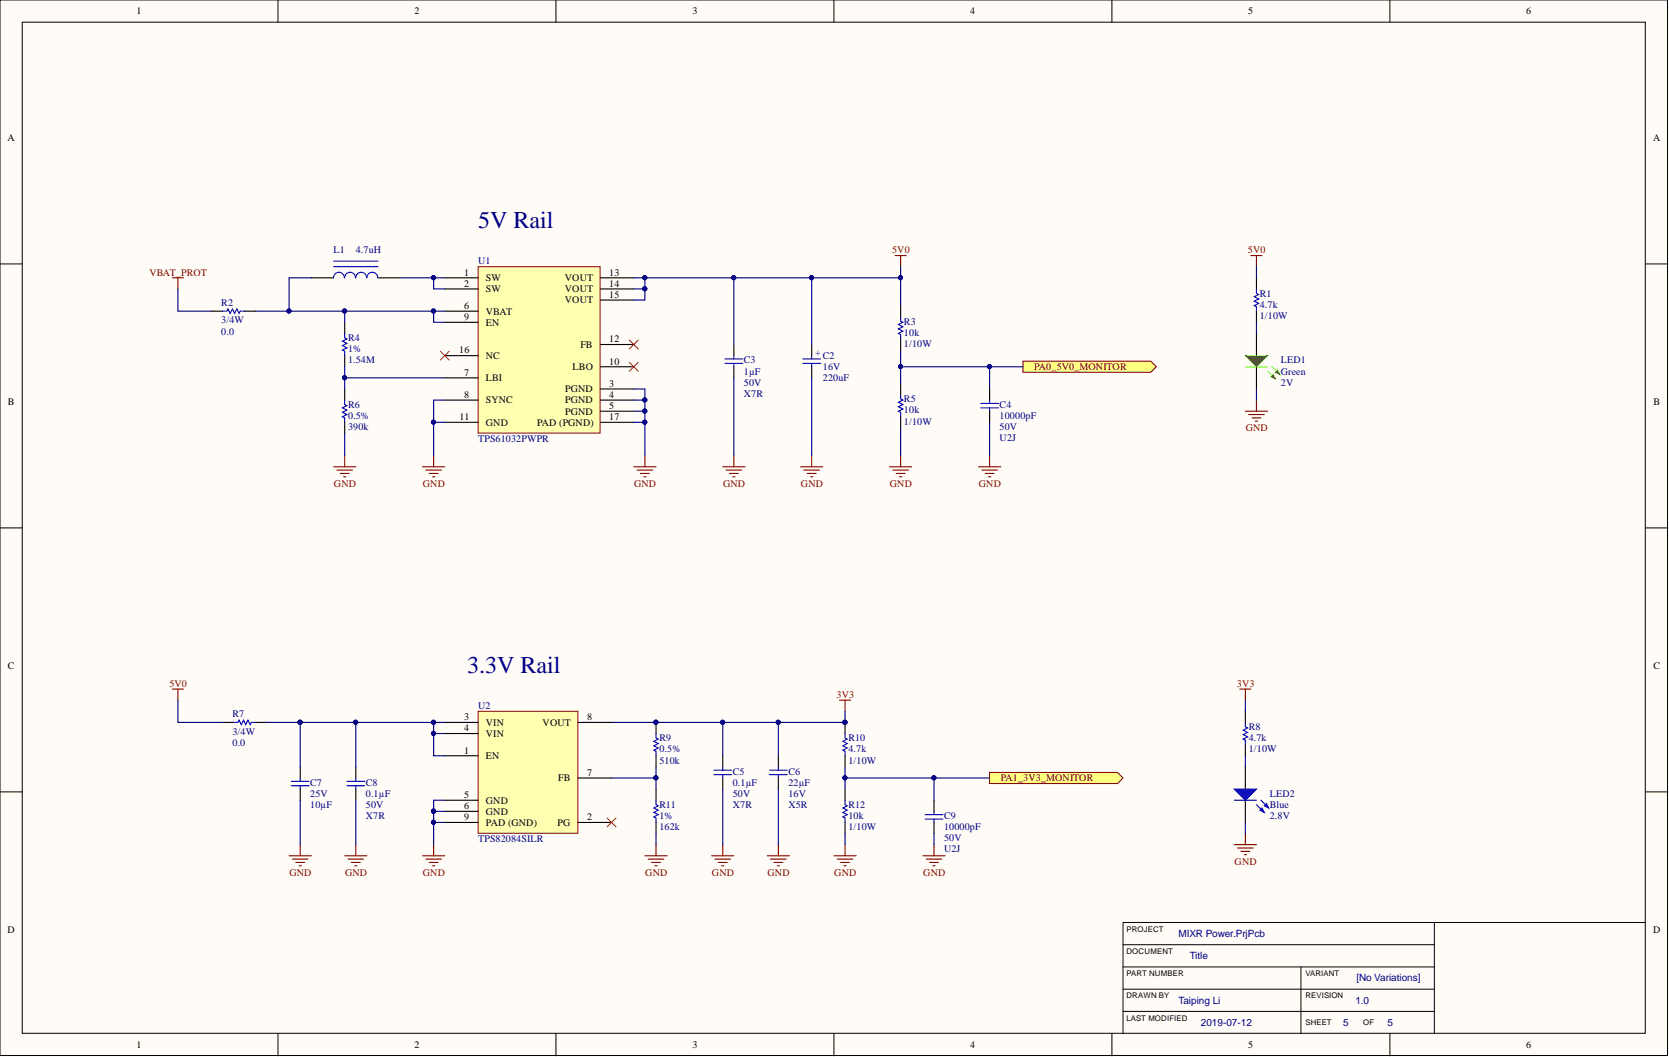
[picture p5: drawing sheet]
<svg xmlns="http://www.w3.org/2000/svg" width="381mm" height="241mm" viewBox="0 0 381 241" stroke-linecap="round" stroke-linejoin="round" font-family="sans-serif">
<defs><g id="words">
<g font-size="5.5" fill="#000080">
<text x="109.1" y="52.1">5V Rail</text>
<text x="106.6" y="153.6">3.3V Rail</text>
</g>
<g font-size="2.3">
<text x="31.1" y="3.3">1</text>
<text x="94.6" y="3.3">2</text>
<text x="158" y="3.3">3</text>
<text x="221.5" y="3.3">4</text>
<text x="285" y="3.3">5</text>
<text x="348.4" y="3.3">6</text>
<text x="1.7" y="32.1">A</text>
<text x="377.4" y="32.1">A</text>
<text x="105.9" y="62.9">1</text>
<text x="105.9" y="65.5">2</text>
<text x="110.9" y="64.2">SW</text>
<text x="128.9" y="64.2">VOUT</text>
<text x="139.1" y="62.9">13</text>
<text x="139.1" y="65.5">14</text>
<text x="105.9" y="70.5">6</text>
<text x="110.9" y="66.7">SW</text>
<text x="110.9" y="71.8">VBAT</text>
<text x="128.9" y="66.7">VOUT</text>
<text x="128.9" y="69.3">VOUT</text>
<text x="139.1" y="68">15</text>
<text x="105.9" y="73.1">9</text>
<text x="110.9" y="74.3">EN</text>
<text x="104.8" y="80.7">16</text>
<text x="110.9" y="81.9">NC</text>
<text x="132.5" y="79.4">FB</text>
<text x="139.1" y="78.1">12</text>
<text x="139.1" y="83.2">10</text>
<text x="105.9" y="85.8">7</text>
<text x="110.9" y="87">LBI</text>
<text x="129" y="89.6">PGND</text>
<text x="130.7" y="84.5">LBO</text>
<text x="139.1" y="88.3">3</text>
<text x="1.8" y="92.4">B</text>
<text x="104.9" y="95.9">11</text>
<text x="105.9" y="90.8">8</text>
<text x="110.9" y="92.1">SYNC</text>
<text x="129" y="92.1">PGND</text>
<text x="129" y="94.6">PGND</text>
<text x="139.1" y="90.8">4</text>
<text x="139.1" y="93.4">5</text>
<text x="139.1" y="95.9">17</text>
<text x="377.4" y="92.4">B</text>
<text x="110.9" y="97.2">GND</text>
<text x="122.6" y="97.2">PAD (PGND)</text>
<text x="1.8" y="152.7">C</text>
<text x="377.4" y="152.7">C</text>
<text x="105.9" y="164.4">3</text>
<text x="105.9" y="166.9">4</text>
<text x="110.9" y="165.7">VIN</text>
<text x="123.9" y="165.7">VOUT</text>
<text x="134" y="164.4">8</text>
<text x="105.9" y="172">1</text>
<text x="110.9" y="173.3">EN</text>
<text x="110.9" y="168.2">VIN</text>
<text x="127.4" y="178.4">FB</text>
<text x="134" y="177.1">7</text>
<text x="105.9" y="182.2">5</text>
<text x="105.9" y="184.7">6</text>
<text x="110.9" y="183.4">GND</text>
<text x="110.9" y="186">GND</text>
<text x="105.9" y="187.2">9</text>
<text x="110.9" y="188.5">PAD (GND)</text>
<text x="127.3" y="188.5">PG</text>
<text x="134" y="187.2">2</text>
<text x="1.7" y="213">D</text>
<text x="377.4" y="213">D</text>
<text x="31.1" y="239.3">1</text>
<text x="94.6" y="239.3">2</text>
<text x="158" y="239.3">3</text>
<text x="221.5" y="239.3">4</text>
<text x="285" y="239.3">5</text>
<text x="348.4" y="239.3">6</text>
</g>
<g font-size="2.3" fill="#000080">
<text x="76.1" y="57.8">L1</text>
<text x="81.2" y="57.8">4.7uH</text>
<text x="109.1" y="60.4">U1</text>
<text x="50.5" y="69.8">R2</text>
<text x="287.6" y="70.3">4.7k</text>
<text x="287.6" y="67.7">R1</text>
<text x="50.5" y="73.8">3/4W</text>
<text x="50.5" y="76.4">0.0</text>
<text x="79.4" y="77.9">R4</text>
<text x="206.4" y="76.6">10k</text>
<text x="206.4" y="74.1">R3</text>
<text x="287.6" y="72.8">1/10W</text>
<text x="79.4" y="80.4">1%</text>
<text x="79.4" y="83">1.54M</text>
<text x="169.8" y="83">C3</text>
<text x="187.3" y="81.2" transform="rotate(-90 187.3 81.2)">+</text>
<text x="187.8" y="81.9">C2</text>
<text x="206.4" y="79.2">1/10W</text>
<text x="292.4" y="83">LED1</text>
<text x="169.8" y="85.5">1µF</text>
<text x="169.8" y="88">50V</text>
<text x="187.8" y="84.5">16V</text>
<text x="187.8" y="87">220uF</text>
<text x="292.4" y="85.5">Green</text>
<text x="292.4" y="88">2V</text>
<text x="79.4" y="95.6">0.5%</text>
<text x="79.4" y="93.1">R6</text>
<text x="169.8" y="90.6">X7R</text>
<text x="206.4" y="94.4">10k</text>
<text x="206.4" y="91.8">R5</text>
<text x="228.2" y="95.6">10000pF</text>
<text x="228.2" y="93.1">C4</text>
<text x="79.4" y="98.2">390k</text>
<text x="109.1" y="101">TPS61032PWPR</text>
<text x="206.4" y="96.9">1/10W</text>
<text x="228.2" y="98.2">50V</text>
<text x="228.2" y="100.7">U2J</text>
<text x="109.1" y="161.9">U2</text>
<text x="53" y="167.7">3/4W</text>
<text x="53" y="163.6">R7</text>
<text x="285" y="166.7">R8</text>
<text x="53" y="170.2">0.0</text>
<text x="150.5" y="171.8">0.5%</text>
<text x="150.5" y="169.2">R9</text>
<text x="193.7" y="171.8">4.7k</text>
<text x="193.7" y="169.2">R10</text>
<text x="285" y="169.2">4.7k</text>
<text x="285" y="171.8">1/10W</text>
<text x="70.8" y="179.4">C7</text>
<text x="83.5" y="179.4">C8</text>
<text x="150.5" y="174.3">510k</text>
<text x="167.3" y="179.4">0.1µF</text>
<text x="167.3" y="176.8">C5</text>
<text x="180" y="179.4">22µF</text>
<text x="180" y="176.8">C6</text>
<text x="193.7" y="174.3">1/10W</text>
<text x="70.8" y="181.9">25V</text>
<text x="70.8" y="184.5">10µF</text>
<text x="83.5" y="181.9">0.1µF</text>
<text x="83.5" y="184.5">50V</text>
<text x="150.5" y="184.5">R11</text>
<text x="167.3" y="181.9">50V</text>
<text x="167.3" y="184.5">X7R</text>
<text x="180" y="181.9">16V</text>
<text x="180" y="184.5">X5R</text>
<text x="193.7" y="184.5">R12</text>
<text x="289.9" y="184.5">Blue</text>
<text x="289.9" y="181.9">LED2</text>
<text x="83.5" y="187">X7R</text>
<text x="150.5" y="187">1%</text>
<text x="150.5" y="189.5">162k</text>
<text x="193.7" y="187">10k</text>
<text x="193.7" y="189.5">1/10W</text>
<text x="215.5" y="189.5">10000pF</text>
<text x="215.5" y="187">C9</text>
<text x="289.9" y="187">2.8V</text>
<text x="109.1" y="192.3">TPS82084SILR</text>
<text x="215.5" y="192.1">50V</text>
<text x="215.5" y="194.6">U2J</text>
<text x="269.1" y="213.9">MIXR Power.PrjPcb</text>
<text x="271.6" y="219">Title</text>
<text x="309.7" y="224">[No Variations]</text>
<text x="269.1" y="229.1">Taiping Li</text>
<text x="309.4" y="229.1">1.0</text>
<text x="274.1" y="234.2">2019-07-12</text>
<text x="306.6" y="234.2">5</text>
<text x="316.8" y="234.2">5</text>
</g>
<g font-size="2.3" fill="#800000">
<text x="203.7" y="57.8">5V0</text>
<text x="284.9" y="57.8">5V0</text>
<text x="34.1" y="62.9">VBAT_PROT</text>
<text x="236.1" y="84.5">PA0_5V0_MONITOR</text>
<text x="284.4" y="98.4">GND</text>
<text x="76.2" y="111.1">GND</text>
<text x="96.5" y="111.1">GND</text>
<text x="144.8" y="111.1">GND</text>
<text x="165.1" y="111.1">GND</text>
<text x="182.8" y="111.1">GND</text>
<text x="203.1" y="111.1">GND</text>
<text x="223.5" y="111.1">GND</text>
<text x="38.7" y="156.8">5V0</text>
<text x="191" y="159.3">3V3</text>
<text x="282.3" y="156.8">3V3</text>
<text x="228.4" y="178.4">PA1_3V3_MONITOR</text>
<text x="281.8" y="197.4">GND</text>
<text x="66.1" y="199.9">GND</text>
<text x="78.8" y="199.9">GND</text>
<text x="96.5" y="199.9">GND</text>
<text x="147.3" y="199.9">GND</text>
<text x="162.5" y="199.9">GND</text>
<text x="175.2" y="199.9">GND</text>
<text x="190.5" y="199.9">GND</text>
<text x="210.8" y="199.9">GND</text>
</g>
<g font-size="1.8">
<text x="257.1" y="212.7">PROJECT</text>
<text x="257.1" y="217.8">DOCUMENT</text>
<text x="257.1" y="227.9">DRAWN BY</text>
<text x="257.1" y="222.9">PART NUMBER</text>
<text x="298" y="227.9">REVISION</text>
<text x="298" y="222.9">VARIANT</text>
<text x="257.1" y="233">LAST MODIFIED</text>
<text x="298" y="234">SHEET</text>
<text x="311.2" y="234">OF</text>
</g>
</g></defs>
<g fill="#fffcf8" stroke="#000" stroke-width=".23">
<path d="M0 0h380.7v241h-380.7z"/>
<path d="M5.1 5.1h370.5v230.8h-370.5z"/>
</g>
<g fill="none" stroke="#000" stroke-width=".23">
<path d="M63.5 0v5.1M126.9 0v5.1M190.4 0v5.1M253.8 0v5.1M317.3 0v5.1M0 60.3h5.1M375.7 60.3h5M0 120.5h5.1M375.7 120.5h5M0 180.8h5.1M375.7 180.8h5M256.4 215.7h71"/>
<path d="M327.4 210.6h-71v25.4M327.4 210.6v25.4M327.4 210.6h48.3M63.5 236v5M126.9 236v5M190.4 236v5M253.8 236v5M256.4 230.9h71M256.4 220.7h71M256.4 225.8h71M297 220.7v15.3M317.3 236v5"/>
</g>
<path d="M109.1 60.9h27.9v38h-27.9z" fill="#ffffb0" stroke="#800000" stroke-width=".23"/>
<g fill="none" stroke="#000" stroke-width=".25">
<path d="M71.1 63.4h5M78.7 73.6v2.5M86.3 63.4h5.1M101.5 73.6h7.6M101.5 63.4h7.6M101.5 66h7.6M101.5 71h7.6M137.1 78.6h7.6M137.1 63.4h7.6M137.1 66h7.6M137.1 68.5h7.6M167.5 78.6v2.6"/>
<path d="M185.3 78.6v2.6M78.7 81.2v2.5M78.7 88.8v2.5M78.7 96.4v2.5M101.5 96.4h7.6M101.5 86.3h7.6M101.5 81.2h7.6M101.5 91.3h7.6M137.1 96.4h7.6M137.1 83.7h7.6M137.1 88.8h7.6M137.1 91.3h7.6"/>
<path d="M137.1 93.9h7.6M167.5 83.7v2.6M185.3 83.7v2.6"/>
</g>
<g fill="none" stroke="#00f" stroke-width=".25">
<path d="M76.1 59.6h10.2M76.1 60.9h10.2M78.6 63.4a1.23 1.23 0 0 0-1.2-1.2 1.23 1.23 0 0 0-1.3 1.2M78.7 76.1v1l.5 .3-1 .5 1 .5-1 .5 1 .5-1 .5 .5 .3v1M81.1 63.4a1.23 1.23 0 0 0-1.2-1.2 1.23 1.23 0 0 0-1.2 1.2M83.7 63.4a1.23 1.23 0 0 0-1.2-1.2 1.23 1.23 0 0 0-1.3 1.2M86.2 63.4a1.23 1.23 0 0 0-1.2-1.2 1.23 1.23 0 0 0-1.2 1.2M78.7 91.3v1.1l.5 .2-1 .5 1 .5-1 .5 1 .5-1 .5 .5 .3v1M165.5 83h4.1M165.5 81.9h4.1M167.5 81.2v.7M167.5 83v.7"/>
<path d="M183.3 83h4M183.3 81.9h4M185.3 81.2v.7M185.3 83v.7"/>
</g>
<g fill="none" stroke="#800000" stroke-width=".25">
<path d="M204.3 58.4h2.6M205.6 58.4v2.5M76.1 106.6h5.1M76.9 107.3h3.6M77.7 108.1h2M78.4 108.8h.5M78.7 104v2.6M96.5 106.6h5M97.2 107.3h3.6M98 108.1h2M98.7 108.8h.5M99 104v2.6"/>
<path d="M144.7 106.6h5.1M145.4 107.3h3.6M146.2 108.1h2M147 108.8h.5M147.2 104v2.6M165 106.6h5.1M165.7 107.3h3.6M166.5 108.1h2M167.3 108.8h.5M167.5 104v2.6M182.8 106.6h5M183.5 107.3h3.6"/>
<path d="M184.3 108.1h2M185 108.8h.5M185.3 104v2.6"/>
</g>
<path d="M143.7 77.6l2 2.1M145.7 77.6l-2 2.1M100.5 80.2l2 2M102.5 80.2l-2 2M143.7 82.7l2 2M145.7 82.7l-2 2" fill="none" stroke="#f00" stroke-width=".23"/>
<path d="M109.1 162.4h22.8v27.8h-22.8z" fill="#ffffb0" stroke="#800000" stroke-width=".23"/>
<g fill="none" stroke="#000" stroke-width=".25">
<path d="M48.2 71h2.6M55.8 71h2.6M205.6 69.8v2.5M205.6 77.4v2.5M205.6 87.5v2.6M205.6 95.1v2.6M225.9 88.8v2.5M225.9 93.9v2.5M50.8 164.9h2.5M58.4 164.9h2.5M68.5 175.1v2.5M81.2 175.1v2.5"/>
<path d="M101.5 172.5h7.6M101.5 164.9h7.6M101.5 167.5h7.6M132 164.9h7.6M132 177.6h7.6M149.8 164.9v2.6M149.8 172.5v2.6M165 172.5v2.6M165 177.6v2.5M177.7 172.5v2.6M177.7 177.6v2.5M192.9 164.9v2.6"/>
<path d="M192.9 172.5v2.6M68.5 180.1v2.6M81.2 180.1v2.6M101.5 187.8h7.6M101.5 182.7h7.6M101.5 185.2h7.6M132 187.8h7.6M149.8 180.1v2.6M149.8 187.8v2.5M192.9 180.1v2.6M192.9 187.8v2.5M213.2 182.7v2.5"/>
<path d="M213.2 187.8v2.5"/>
</g>
<g fill="none" stroke="#00f" stroke-width=".25">
<path d="M50.8 71h1l.2-.5 .5 1 .5-1 .6 1 .5-1 .5 1 .2-.5h1M205.6 72.3v1l.5 .3-1 .5 1 .5-1 .5 1 .5-1 .5 .5 .3v1M205.6 90.1v1l.5 .2-1 .5 1 .6-1 .5 1 .5-1 .5 .5 .2v1M223.9 93.1h4M223.9 92.1h4M225.9 91.3v.8M225.9 93.1v.8M53.3 164.9h1l.3-.5 .5 1 .5-1 .5 1 .5-1 .5 1 .3-.5h1M66.5 179.4h4.1M66.5 178.4h4.1M68.5 177.6v.8M68.5 179.4v.7"/>
<path d="M79.2 179.4h4.1M79.2 178.4h4.1M81.2 177.6v.8M81.2 179.4v.7M149.8 167.5v1l.5 .2-1 .5 1 .5-1 .5 1 .6-1 .5 .5 .2v1M163 176.8h4M163 175.8h4M165 175.1v.7M165 176.8v.8M175.6 176.8h4.1M175.6 175.8h4.1M177.7 175.1v.7"/>
<path d="M177.7 176.8v.8M192.9 167.5v1l.5 .2-1 .5 1 .5-1 .5 1 .6-1 .5 .5 .2v1M149.8 182.7v1l.5 .2-1 .6 1 .5-1 .5 1 .5-1 .5 .5 .2v1.1M192.9 182.7v1l.5 .2-1 .6 1 .5-1 .5 1 .5-1 .5 .5 .2v1.1M211.2 187h4M211.2 186h4M213.2 185.2v.8M213.2 187v.8"/>
</g>
<g fill="#000080" stroke="#000080" stroke-width=".23">
<circle cx="149.7" cy="164.9" r=".47"/>
<circle cx="192.9" cy="164.9" r=".47"/>
</g>
<g fill="none" stroke="#800000" stroke-width=".25">
<path d="M39.3 63.4h2.6M40.6 63.4v2.6M203.1 106.6h5M203.8 107.3h3.6M204.6 108.1h2M205.3 108.8h.6M205.6 104v2.6M223.4 106.6h5M224.1 107.3h3.6M224.9 108.1h2M225.7 108.8h.5M225.9 104v2.6"/>
<path d="M39.3 157.3h2.6M40.6 157.3v2.5M191.6 159.8h2.6M192.9 159.8v2.6M66 195.4h5.1M66.8 196.1h3.5M67.5 196.9h2M68.3 197.7h.5M68.5 192.8v2.6M78.7 195.4h5.1M79.4 196.1h3.6M80.2 196.9h2"/>
<path d="M81 197.7h.5M81.2 192.8v2.6M96.5 195.4h5M97.2 196.1h3.6M98 196.9h2M98.7 197.7h.5M99 192.8v2.6M147.2 195.4h5.1M148 196.1h3.5M148.7 196.9h2.1M149.5 197.7h.5M149.8 192.8v2.6"/>
<path d="M162.4 195.4h5.1M163.2 196.1h3.6M164 196.9h2M164.7 197.7h.5M165 192.8v2.6M175.1 195.4h5.1M175.9 196.1h3.6M176.7 196.9h2M177.4 197.7h.5M177.7 192.8v2.6M190.4 195.4h5M191.1 196.1h3.6"/>
<path d="M191.9 196.9h2M192.7 197.7h.5M192.9 192.8v2.6M210.7 195.4h5.1M211.4 196.1h3.6M212.2 196.9h2M213 197.7h.5M213.2 192.8v2.6"/>
</g>
<path d="M138.6 186.7l2 2.1M140.6 186.7l-2 2.1" fill="none" stroke="#f00" stroke-width=".23"/>
<g fill="#ffff80" stroke="#800000" stroke-width=".23">
<path d="M225.9 176.3h29.2l1.3 1.3-1.3 1.3h-29.2z" fill-rule="evenodd"/>
<path d="M233.5 82.5h29.2l1.3 1.2-1.3 1.3h-29.2z" fill-rule="evenodd"/>
</g>
<path d="M286.8 76.1v5.1M286.8 83.7v5.1" fill="none" stroke="#000" stroke-width=".25"/>
<path d="M284.3 81.2h5.1l-2.6 2.5z" fill="#0f0"/>
<path d="M284.3 81.2h5.1l-2.6 2.5zM289.4 84.7l1.7 1.8M290.4 83.7l1.8 1.8" fill="none" stroke="#0f0" stroke-width=".25"/>
<path d="M290.1 86l.5-.5 .5 1z" fill="#0f0"/>
<path d="M290.1 86l.5-.5 .5 1z" fill="none" stroke="#0f0" stroke-width=".25"/>
<path d="M291.1 85l.5-.5 .6 1z" fill="#0f0"/>
<path d="M284.3 83.7h5.1M291.1 85l.5-.5 .6 1z" fill="none" stroke="#0f0" stroke-width=".25"/>
<g fill="none" stroke="#800000" stroke-width=".25">
<path d="M285.6 58.4h2.5M286.8 58.4v2.5M284.3 93.9h5.1M285 94.6h3.6M285.8 95.4h2M286.6 96.2h.5M286.8 91.3v2.6M283 157.3h2.6M284.3 157.3v2.5M281.7 192.8h5.1M282.5 193.6h3.6M283.3 194.4h2"/>
<path d="M284 195.1h.5M284.3 190.3v2.5"/>
</g>
<path d="M286.8 66v1l.5 .2-1 .5 1 .5-1 .6 1 .5-1 .5 .5 .2v1M284.3 164.9v1l.5 .3-1 .5 1 .5-1 .5 1 .5-1 .5 .5 .3v1" fill="none" stroke="#00f" stroke-width=".25"/>
<path d="M286.8 63.4v2.6M286.8 71v2.6M284.3 162.4v2.5M284.3 170v2.5M284.3 175.1v5M284.3 182.7v5.1" fill="none" stroke="#000" stroke-width=".25"/>
<g fill="none" stroke="#000080" stroke-width=".25">
<path d="M40.6 66v5h7.6M58.4 71h7.6M71.1 63.4h-5.1v7.6h35.5M78.7 71v2.6M91.4 63.4h10.1M99 71v2.6h2.5M99 63.4v2.6h2.5M144.7 63.4h22.8v15.2M147.2 63.4v2.6h-2.5M147.2 66v2.5h-2.5M167.5 63.4h17.8v15.2M185.3 63.4h20.3v6.4"/>
<path d="M205.6 79.9v7.6M205.6 60.9v2.5M286.8 60.9v2.5M286.8 73.6v2.5M78.7 83.7v2.6h22.8M78.7 86.3v2.5M78.7 98.9v5.1M99 96.4h2.5M101.5 91.3h-2.5v12.7M144.7 88.8h2.5v15.2M144.7 96.4h2.5M144.7 91.3h2.5"/>
<path d="M144.7 93.9h2.5M167.5 86.3v17.7M185.3 86.3v17.7M205.6 83.7h20.3v5.1M205.6 97.7v6.3M225.9 96.4v7.6M225.9 83.7h7.6M286.8 88.8v2.5M40.6 159.8v5.1h10.2M284.3 159.8v2.6M60.9 164.9h7.6M68.5 164.9h33"/>
<path d="M68.5 164.9v10.2M81.2 164.9v10.2M99 164.9v2.6h2.5M99 167.5v5h2.5M139.6 164.9h25.4v7.6M139.6 177.6h10.2M149.8 175.1v5M165 164.9h12.7v7.6M192.9 162.4v2.5h-15.2M192.9 175.1v5M192.9 177.6h20.3v5.1M213.2 177.6h12.7"/>
<path d="M284.3 172.5v2.6M68.5 182.7v10.1M81.2 182.7v10.1M99 185.2v2.6h2.5M99 185.2h2.5M99 187.8v5M101.5 182.7h-2.5v2.5M149.8 190.3v2.5M165 180.1v12.7M177.7 180.1v12.7M192.9 190.3v2.5M213.2 190.3v2.5"/>
<path d="M284.3 187.8v2.5"/>
</g>
<g fill="#000080" stroke="#000080" stroke-width=".23">
<circle cx="99" cy="71" r=".47"/>
<circle cx="78.6" cy="71" r=".47"/>
<circle cx="66" cy="71" r=".47"/>
<circle cx="99" cy="63.4" r=".47"/>
<circle cx="78.6" cy="86.2" r=".47"/>
<circle cx="99" cy="96.4" r=".47"/>
<circle cx="147.2" cy="91.3" r=".47"/>
<circle cx="147.2" cy="93.8" r=".47"/>
<circle cx="147.2" cy="96.4" r=".47"/>
<circle cx="147.2" cy="63.4" r=".47"/>
<circle cx="167.5" cy="63.4" r=".47"/>
<circle cx="185.3" cy="63.4" r=".47"/>
<circle cx="147.2" cy="65.9" r=".47"/>
<circle cx="149.7" cy="177.6" r=".47"/>
<circle cx="149.7" cy="164.9" r=".47"/>
<circle cx="164.9" cy="164.9" r=".47"/>
<circle cx="177.6" cy="164.9" r=".47"/>
<circle cx="192.9" cy="164.9" r=".47"/>
<circle cx="68.5" cy="164.9" r=".47"/>
<circle cx="81.2" cy="164.9" r=".47"/>
<circle cx="99" cy="167.4" r=".47"/>
<circle cx="99" cy="164.9" r=".47"/>
<circle cx="99" cy="185.2" r=".47"/>
<circle cx="99" cy="187.7" r=".47"/>
<circle cx="205.6" cy="83.7" r=".47"/>
<circle cx="205.6" cy="63.4" r=".47"/>
<circle cx="192.9" cy="177.6" r=".47"/>
<circle cx="213.2" cy="177.6" r=".47"/>
<circle cx="225.9" cy="83.7" r=".47"/>
</g>
<path d="M281.7 180.1h5.1l-2.5 2.6z" fill="#00f"/>
<path d="M281.7 180.1h5.1l-2.5 2.6zM286.8 183.7l1.8 1.8M287.8 182.7l1.8 1.8" fill="none" stroke="#00f" stroke-width=".25"/>
<path d="M287.6 185l.5-.5 .5 1z" fill="#00f"/>
<path d="M287.6 185l.5-.5 .5 1z" fill="none" stroke="#00f" stroke-width=".25"/>
<path d="M288.6 183.9l.5-.5 .5 1.1z" fill="#00f"/>
<path d="M281.7 182.7h5.1M288.6 183.9l.5-.5 .5 1.1z" fill="none" stroke="#00f" stroke-width=".25"/>
<use href="#words"/>
</svg>
